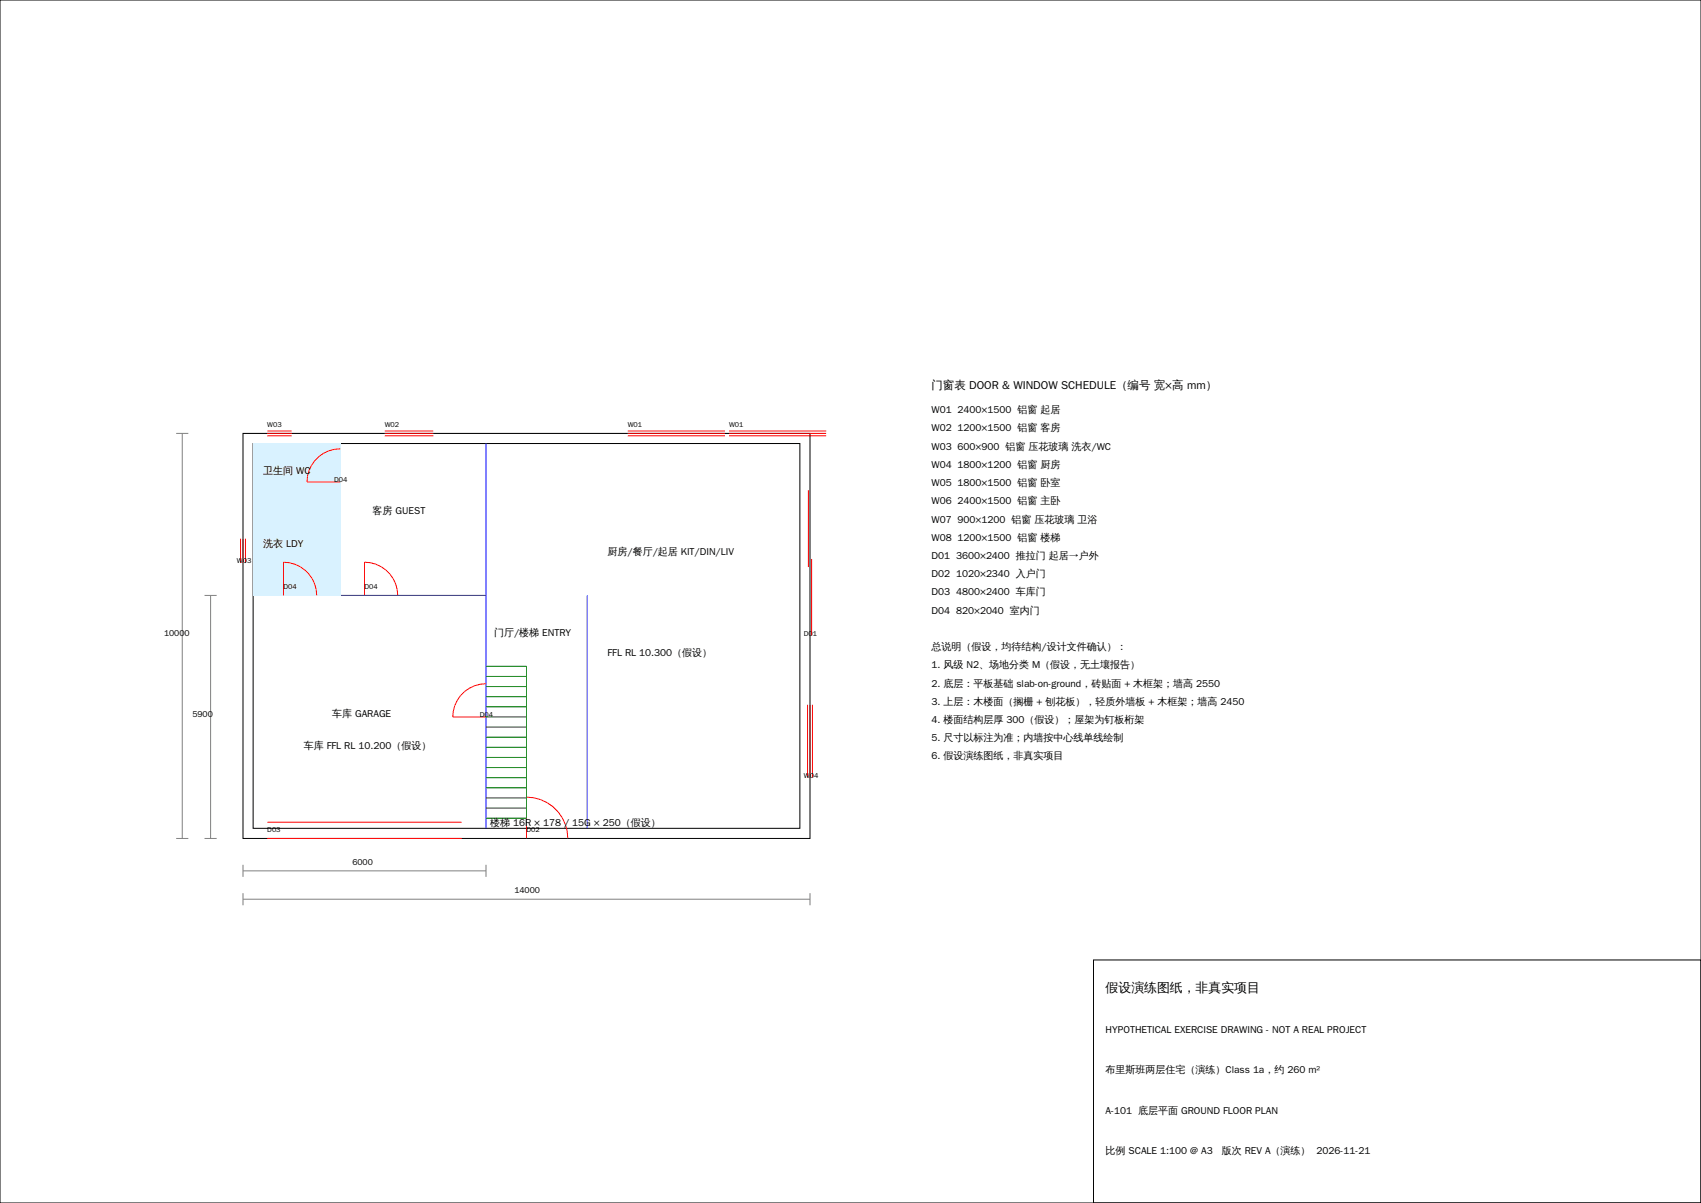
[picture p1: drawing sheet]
<svg xmlns="http://www.w3.org/2000/svg" width="420mm" height="297mm" viewBox="0 0 420 297" stroke-linecap="round" stroke-linejoin="round" font-family="sans-serif">
<defs><g id="words">
<text font-size="3.2" x="273" y="245">假设演练图纸，非真实项目</text>
<text font-size="2.8" x="230" y="96">门窗表 DOOR &amp; WINDOW SCHEDULE（编号 宽×高 mm）</text>
<g font-size="2.5">
<text x="230" y="102">W01 2400×1500 铝窗 起居</text>
<text x="230" y="106.5">W02 1200×1500 铝窗 客房</text>
<text x="230" y="111">W03 600×900 铝窗 压花玻璃 洗衣/WC</text>
<text x="65" y="117">卫生间 WC</text>
<text x="230" y="115.5">W04 1800×1200 铝窗 厨房</text>
<text x="230" y="120">W05 1800×1500 铝窗 卧室</text>
<text x="230" y="124.5">W06 2400×1500 铝窗 主卧</text>
<text x="92" y="127">客房 GUEST</text>
<text x="230" y="129">W07 900×1200 铝窗 压花玻璃 卫浴</text>
<text x="65" y="135">洗衣 LDY</text>
<text x="150" y="137">厨房/餐厅/起居 KIT/DIN/LIV</text>
<text x="230" y="133.5">W08 1200×1500 铝窗 楼梯</text>
<text x="230" y="138">D01 3600×2400 推拉门 起居→户外</text>
<text x="230" y="142.5">D02 1020×2340 入户门</text>
<text x="230" y="147">D03 4800×2400 车库门</text>
<text x="230" y="151.5">D04 820×2040 室内门</text>
<text x="122" y="157">门厅/楼梯 ENTRY</text>
<text x="150" y="162">FFL RL 10.300（假设）</text>
<text x="230" y="160.5">总说明（假设，均待结构/设计文件确认）：</text>
<text x="230" y="165">1. 风级 N2、场地分类 M（假设，无土壤报告）</text>
<text x="230" y="169.5">2. 底层：平板基础 slab-on-ground，砖贴面 + 木框架；墙高 2550</text>
<text x="230" y="174">3. 上层：木楼面（搁栅 + 刨花板），轻质外墙板 + 木框架；墙高 2450</text>
<text x="82" y="177">车库 GARAGE</text>
<text x="230" y="178.5">4. 楼面结构层厚 300（假设）；屋架为钉板桁架</text>
<text x="75" y="185">车库 FFL RL 10.200（假设）</text>
<text x="230" y="183">5. 尺寸以标注为准；内墙按中心线单线绘制</text>
<text x="230" y="187.5">6. 假设演练图纸，非真实项目</text>
<text x="121" y="204">楼梯 16R × 178 / 15G × 250（假设）</text>
<text x="273" y="255">HYPOTHETICAL EXERCISE DRAWING - NOT A REAL PROJECT</text>
<text x="273" y="265">布里斯班两层住宅（演练）Class 1a，约 260 m²</text>
<text x="273" y="275">A-101 底层平面 GROUND FLOOR PLAN</text>
<text x="273" y="285">比例 SCALE 1:100 @ A3</text>
<text x="301.6" y="285">版次 REV A（演练） 2026-11-21</text>
</g>
<g font-size="2.1">
<text x="40.5" y="157">10000</text>
<text x="47.5" y="177">5900</text>
<text x="87" y="213.5">6000</text>
<text x="127" y="220.5">14000</text>
</g>
<g font-size="1.8">
<text x="66" y="105.5">W03</text>
<text x="95" y="105.5">W02</text>
<text x="155" y="105.5">W01</text>
<text x="180" y="105.5">W01</text>
<text x="82.5" y="119">D04</text>
<text x="58.5" y="139">W03</text>
<text x="70" y="145.5">D04</text>
<text x="90" y="145.5">D04</text>
<text x="198.5" y="157">D01</text>
<text x="118.5" y="177">D04</text>
<text x="198.5" y="192">W04</text>
<text x="66" y="205.5">D03</text>
<text x="130" y="205.5">D02</text>
</g>
</g></defs>
<!-- layer: VhF -->
<path d="M0 0h420v297h-420zM270 237h150v60h-150z" fill="none" stroke="#000" stroke-width=".25"/>
<path d="M60 107h140v100h-140zM62.5 109.5h135v95h-135z" fill="none" stroke="#000" stroke-width=".25"/>
<!-- layer: QX -->
<path d="M84 109.5v37.5M120 109.5v95M62.5 122h21.5M62.5 147h57.5M145 147v57.5" fill="none" stroke="#00f" stroke-width=".25"/>
<g fill="#d9f2ff">
<path d="M62.5 122h21.5v25h-21.5z"/>
<path d="M62.5 109.5h21.5v12.5h-21.5z"/>
</g>
<!-- layer: zWW -->
<g fill="none" stroke="#f00" stroke-width=".25">
<path d="M66 107.6h6M66 107h6M66 106.4h6M84 110.8a8.2 8.2 0 0 0-8.2 8.2h8.2M95 107.6h12M95 107h12M95 106.4h12M155 107.6h24M155 107h24M155 106.4h24M180 107.6h24M180 107h24"/>
<path d="M180 106.4h24M59.4 133v6M60 133v6M60.6 133v6M199.6 121v19M200.4 138v19M70 147v-8.2a8.2 8.2 0 0 1 8.2 8.2M90 147v-8.2a8.2 8.2 0 0 1 8.2 8.2M120 168.8a8.2 8.2 0 0 0-8.2 8.2h8.2M199.4 174v18M200 174v18M200.6 174v18"/>
<path d="M66 207h48M66 203h48M130 207v-10.2a10.2 10.2 0 0 1 10.2 10.2"/>
</g>
<!-- layer: i|h -->
<g fill="none" stroke="#008000" stroke-width=".25">
<path d="M120 164.5h10v37.5h-10M120 179.5h10M120 177h10M120 174.5h10M120 172h10M120 169.5h10M120 167h10M120 199.5h10M120 197h10M120 194.5h10M120 192h10M120 189.5h10"/>
<path d="M120 187h10M120 184.5h10M120 182h10"/>
</g>
<path d="M43.5 107h3M45 107v100M50.5 147h3M52 147v60M43.5 207h3M50.5 207h3M60 213.5v3M60 215h60M120 213.5v3M60 222h140M60 220.5v3M200 220.5v3" fill="none" stroke="#808080" stroke-width=".25"/>
<use href="#words"/>
</svg>
